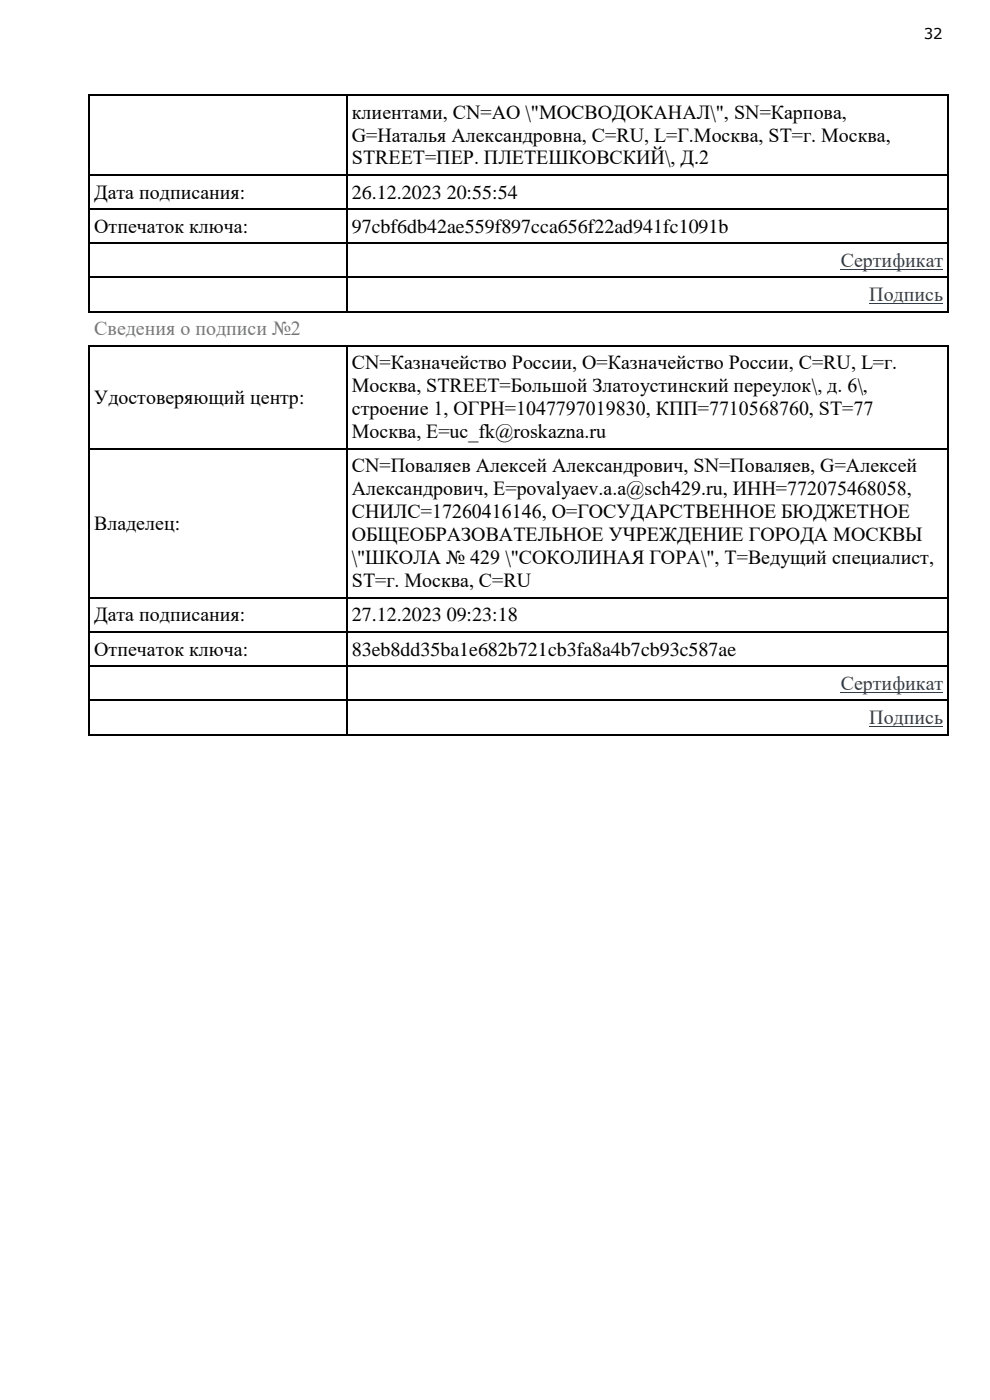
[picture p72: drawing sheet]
<svg xmlns="http://www.w3.org/2000/svg" width="210mm" height="297mm" viewBox="0 0 210 297" stroke-linecap="round" stroke-linejoin="round" font-family="sans-serif">
<defs><g id="words">
<g font-size="4.2">
<text x="74.7" y="25.1">клиентами, CN=АО \&quot;МОСВОДОКАНАЛ\&quot;, SN=Карпова,</text>
<text x="74.7" y="30">G=Наталья Александровна, C=RU, L=Г.Москва, ST=г. Москва,</text>
<text x="74.7" y="34.9">STREET=ПЕР. ПЛЕТЕШКОВСКИЙ\, Д.2</text>
<text x="20" y="42.1">Дата подписания:</text>
<text x="74.7" y="42.1">26.12.2023 20:55:54</text>
<text x="20" y="49.4">Отпечаток ключа:</text>
<text x="74.7" y="49.4">97cbf6db42ae559f897cca656f22ad941fc1091b</text>
<text x="74.7" y="78.4">CN=Казначейство России, O=Казначейство России, C=RU, L=г.</text>
<text x="74.7" y="83.2">Москва, STREET=Большой Златоустинский переулок\, д. 6\,</text>
<text x="20" y="85.7">Удостоверяющий центр:</text>
<text x="74.7" y="88.1">строение 1, ОГРН=1047797019830, КПП=7710568760, ST=77</text>
<text x="74.7" y="93">Москва, E=uc_fk@roskazna.ru</text>
<text x="74.7" y="100.2">CN=Поваляев Алексей Александрович, SN=Поваляев, G=Алексей</text>
<text x="74.7" y="105.1">Александрович, E=povalyaev.a.a@sch429.ru, ИНН=772075468058,</text>
<text x="20" y="112.4">Владелец:</text>
<text x="74.7" y="110">СНИЛС=17260416146, O=ГОСУДАРСТВЕННОЕ БЮДЖЕТНОЕ</text>
<text x="74.7" y="114.8">ОБЩЕОБРАЗОВАТЕЛЬНОЕ УЧРЕЖДЕНИЕ ГОРОДА МОСКВЫ</text>
<text x="74.7" y="119.7">\&quot;ШКОЛА № 429 \&quot;СОКОЛИНАЯ ГОРА\&quot;, T=Ведущий специалист,</text>
<text x="74.7" y="124.6">ST=г. Москва, C=RU</text>
<text x="20" y="131.8">Дата подписания:</text>
<text x="74.7" y="131.8">27.12.2023 09:23:18</text>
<text x="20" y="139.1">Отпечаток ключа:</text>
<text x="74.7" y="139.1">83eb8dd35ba1e682b721cb3fa8a4b7cb93c587ae</text>
</g>
<g font-size="4.2" fill="#2c3e52">
<text x="178.4" y="56.6">Сертификат</text>
<text x="184.4" y="63.9">Подпись</text>
<text x="178.4" y="146.3">Сертификат</text>
<text x="184.4" y="153.6">Подпись</text>
</g>
<text font-size="4.2" fill="#777" x="20" y="71.1">Сведения о подписи №2</text>
<text font-size="3.2" x="196" y="8.2">32</text>
</g></defs>
<g fill="#000">
<path d="M18.8 20h.3v1.3h-.3z" fill-rule="evenodd"/>
<path d="M18.8 20h.3v.2h-.3z" fill-rule="evenodd"/>
<path d="M18.8 37h.3v1.3h-.3z" fill-rule="evenodd"/>
<path d="M73.4 20.2h.3v1.1h-.3z" fill-rule="evenodd"/>
<path d="M73.4 20h.3v.2h-.3z" fill-rule="evenodd"/>
<path d="M73.4 37h.3v1.3h-.3z" fill-rule="evenodd"/>
<path d="M201 20h.2v1.3h-.2z" fill-rule="evenodd"/>
<path d="M201 20h.2v.2h-.2z" fill-rule="evenodd"/>
<path d="M201 37h.2v1.3h-.2z" fill-rule="evenodd"/>
<path d="M18.8 44.2h.3v1.4h-.3z" fill-rule="evenodd"/>
<path d="M18.8 51.5h.3v1.3h-.3z" fill-rule="evenodd"/>
<path d="M73.4 44.2h.3v1.4h-.3z" fill-rule="evenodd"/>
<path d="M73.4 51.5h.3v1.3h-.3z" fill-rule="evenodd"/>
<path d="M201 44.2h.2v1.4h-.2z" fill-rule="evenodd"/>
<path d="M201 51.5h.2v1.3h-.2z" fill-rule="evenodd"/>
<path d="M18.8 58.7h.3v1.3h-.3z" fill-rule="evenodd"/>
<path d="M18.8 66h.3v.3h-.3z" fill-rule="evenodd"/>
<path d="M18.8 66h.3v.3h-.3z" fill-rule="evenodd"/>
<path d="M18.8 73.2h.3v1.4h-.3z" fill-rule="evenodd"/>
<path d="M18.8 73.2h.3v.3h-.3z" fill-rule="evenodd"/>
<path d="M19.1 73.2h.2v.3h-.2z" fill-rule="evenodd"/>
<path d="M73.4 58.7h.3v1.3h-.3z" fill-rule="evenodd"/>
<path d="M73.4 66h.3v.3h-.3z" fill-rule="evenodd"/>
<path d="M73.4 73.5h.3v1.1h-.3z" fill-rule="evenodd"/>
<path d="M73.4 73.2h.3v.3h-.3z" fill-rule="evenodd"/>
<path d="M201 58.7h.2v1.3h-.2z" fill-rule="evenodd"/>
<path d="M201 66h.2v.3h-.2z" fill-rule="evenodd"/>
<path d="M201 66h.2v.3h-.2z" fill-rule="evenodd"/>
<path d="M201 73.2h.2v1.4h-.2z" fill-rule="evenodd"/>
<path d="M201 73.2h.2v.3h-.2z" fill-rule="evenodd"/>
<path d="M18.8 95.1h.3v1.3h-.3z" fill-rule="evenodd"/>
<path d="M73.4 95.1h.3v1.3h-.3z" fill-rule="evenodd"/>
<path d="M201 95.1h.2v1.3h-.2z" fill-rule="evenodd"/>
<path d="M18.8 126.7h.3v1.3h-.3z" fill-rule="evenodd"/>
<path d="M18.8 134h.3v1.3h-.3z" fill-rule="evenodd"/>
<path d="M73.4 126.7h.3v1.3h-.3z" fill-rule="evenodd"/>
<path d="M73.4 134h.3v1.3h-.3z" fill-rule="evenodd"/>
<path d="M201 126.7h.2v1.3h-.2z" fill-rule="evenodd"/>
<path d="M201 134h.2v1.3h-.2z" fill-rule="evenodd"/>
<path d="M18.8 141.2h.3v1.3h-.3z" fill-rule="evenodd"/>
<path d="M18.8 148.4h.3v1.4h-.3z" fill-rule="evenodd"/>
<path d="M18.8 155.7h.3v.3h-.3z" fill-rule="evenodd"/>
<path d="M18.8 155.7h.3v.3h-.3z" fill-rule="evenodd"/>
<path d="M73.4 141.2h.3v1.3h-.3z" fill-rule="evenodd"/>
<path d="M73.4 148.4h.3v1.4h-.3z" fill-rule="evenodd"/>
<path d="M73.4 155.7h.3v.3h-.3z" fill-rule="evenodd"/>
<path d="M201 141.2h.2v1.3h-.2z" fill-rule="evenodd"/>
<path d="M201 148.4h.2v1.4h-.2z" fill-rule="evenodd"/>
<path d="M201 155.7h.2v.3h-.2z" fill-rule="evenodd"/>
<path d="M201 155.7h.2v.3h-.2z" fill-rule="evenodd"/>
</g>
<g fill="none" stroke="#000" stroke-width=".25">
<path d="M18.9 21.3v15.7M18.9 38.3v5.9M19.1 20.1h54.3M19.1 37.1h54.3M73.6 21.3v15.7M73.6 38.3v5.9M73.7 20.1h127.3M73.7 37.1h127.3M201.1 21.3v15.7M201.1 38.3v5.9M18.9 45.6v5.9M18.9 52.8v5.9"/>
<path d="M19.1 44.4h54.3M19.1 51.6h54.3M19.1 58.9h54.3M73.6 45.6v5.9M73.6 52.8v5.9M73.7 44.4h127.3M73.7 51.6h127.3M73.7 58.9h127.3M201.1 45.6v5.9M201.1 52.8v5.9M18.9 60v6M18.9 74.6v20.5"/>
<path d="M19.1 66.1h54.3M19.3 73.4h54.1M73.6 60v6M73.6 74.6v20.5M73.7 66.1h127.3M73.7 73.4h127.3M201.1 60v6M201.1 74.6v20.5M18.9 96.4v30.3M19.1 95.2h54.3M73.6 96.4v30.3M73.7 95.2h127.3"/>
<path d="M201.1 96.4v30.3M18.9 128v6M18.9 135.3v5.9M19.1 126.8h54.3M19.1 134.1h54.3M73.6 128v6M73.6 135.3v5.9M73.7 126.8h127.3M73.7 134.1h127.3M201.1 128v6M201.1 135.3v5.9M18.9 142.5v5.9"/>
<path d="M18.9 149.7v6M19.1 141.3h54.3M19.1 148.6h54.3M19.1 155.9h54.3M73.6 142.5v5.9M73.6 149.7v6M73.7 141.3h127.3M73.7 148.6h127.3M73.7 155.9h127.3M201.1 142.5v5.9M201.1 149.7v6"/>
</g>
<path d="M178.4 57.2h21.7M184.4 64.5h15.7M178.4 146.9h21.7M184.4 154.1h15.7" fill="none" stroke="#2c3e52" stroke-width=".21"/>
<use href="#words"/>
</svg>
